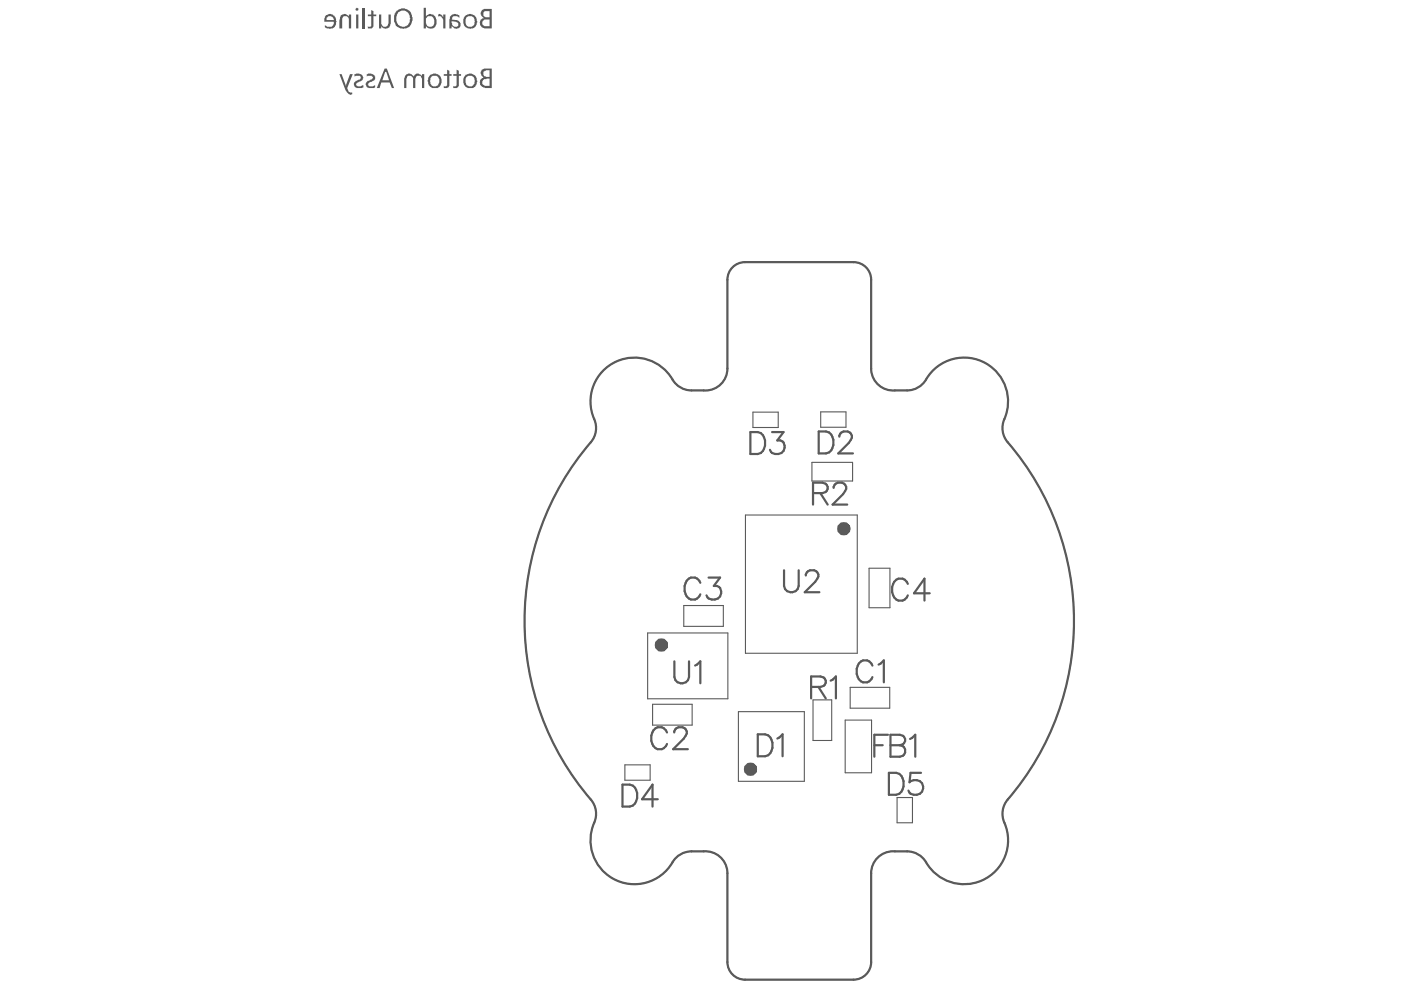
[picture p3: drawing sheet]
<svg xmlns="http://www.w3.org/2000/svg" width="297mm" height="210mm" viewBox="0 0 297 210" stroke-linecap="round" stroke-linejoin="round" font-family="sans-serif">
<path d="M154.2 59.3v18.8M158 55.6h23M184.7 59.3v18.8M146.6 82.8h2.6M189.7 82.8h2.6M146.6 180.5h2.6M154.2 185.1v18.9M184.7 185.1v18.9M189.7 180.5h2.6M158 207.7h23" fill="none" stroke="#5a5a5a" stroke-width=".47"/>
<g fill="#5a5a5a">
<path d="M92.9 3.1a.86 .86 0 0 1 1.1 .6v-.6h.4v2.9h-.4v-1.5a1.01 1.01 0 0 0-1-1.1l-.1 .1z"/>
<path d="M80.4 3.1h.4v1.6a.78 .78 0 0 0 .7 1 .78 .78 0 0 0 .9-.9v-1.7h.4v1.9a1.07 1.07 0 0 1-.6 1 1.07 1.07 0 0 1-1.2-.3l-.2-.1v.4h-.4z"/>
<path d="M78.7 2.1l.5 .3v.7h.6v.3h-.6v1.9a.72 .72 0 0 1-.3 .7 .72 .72 0 0 1-.8 0h-.1v-.4l.1 .1a.47 .47 0 0 0 .6-.6v-1.7h-.7v-.3h.7z"/>
<path d="M76.9 1.7h.5v4.3h-.5z"/>
<path d="M72.2 3.3a1.08 1.08 0 0 1 1.8 .2v-.4h.4v2.9h-.4v-1.9a.73 .73 0 0 0-.9-.7 .73 .73 0 0 0-.5 1v1.6h-.6v-1.7z"/>
<path d="M102.5 2.6l.2-.2h1.1v1.3h-.6a.71 .71 0 0 1-.7-.3 .71 .71 0 0 1 0-.8zM102.4 4.4l.3-.3h1.1v1.5h-.7a.77 .77 0 0 1-.7-.4 .77 .77 0 0 1 0-.8zM102.1 2.1v.1a.91 .91 0 0 0 .3 1.5l.2 .1-.2 .1a.88 .88 0 0 0-.6 1.1v.3l.6 .6 1.9 .1v-4.1h-1.7z"/>
<path d="M98.8 3.8a.99 .99 0 0 1 1.1-.4 .99 .99 0 0 1 .7 1l.1 .2h-.1a.98 .98 0 0 1-1.1 1.1 .98 .98 0 0 1-.8-1.3zM98.4 3.7a1.62 1.62 0 0 0 .1 1.7 1.62 1.62 0 0 0 1.6 .6 1.34 1.34 0 0 0 1-1.7 1.23 1.23 0 0 0-1.1-1.2 1.38 1.38 0 0 0-1.6 .6z"/>
<path d="M95.7 4.5l.9 .1a.57 .57 0 0 1 .6 .7 .57 .57 0 0 1-.9 .4l-.4-.4zM95.4 3.5l-.1 2.5h.4v-.4a1.38 1.38 0 0 0 1.7 .3 .98 .98 0 0 0 .2-1.1 .98 .98 0 0 0-.9-.5l-1-.2 .2-.1a.71 .71 0 0 1 .5-.6 .71 .71 0 0 1 .8 .3l.2 .1v-.5l-.2-.1a1.19 1.19 0 0 0-1.8 .3z"/>
<path d="M89.8 1.7v4.3h.5v-.4l.4 .3a1.27 1.27 0 0 0 1.9-1.2v-.1a1.36 1.36 0 0 0-1.8-1.5l-.5 .3v-1.7zM90.5 3.5a1.04 1.04 0 0 1 1.2 .1 1.04 1.04 0 0 1 .4 1.1 .89 .89 0 0 1-.9 1 .89 .89 0 0 1-.9-1v-.8z"/>
<path d="M84.4 2.6a1.51 1.51 0 0 1 2.5 .8 1.72 1.72 0 0 1-1.2 2.3h-.2a1.8 1.8 0 0 1-1.1-3zM83.9 2.5a2.92 2.92 0 0 0 .2 3.2l.8 .3a2.28 2.28 0 0 0 2.1-.6 2.27 2.27 0 0 0-.7-3.4 2.15 2.15 0 0 0-2.4 .5z"/>
<path d="M75.3 2a.35 .35 0 0 0 .7 0 .35 .35 0 0 0-.7 0zM75.5 3.1v2.9h.5v-2.9z"/>
<path d="M69.2 3.8a.84 .84 0 0 1 1-.3 .84 .84 0 0 1 .6 .8h-1.6zM69 3.3l-.2 .6v.7h2a.96 .96 0 0 1-.5 1.1 .96 .96 0 0 1-1.2-.3l-.2-.1v.5a2.51 2.51 0 0 0 1.9 .1 2.02 2.02 0 0 0 .3-2.1l-.2-.5h-.2a1.01 1.01 0 0 0-1.5-.1z"/>
</g>
<g fill="none" stroke="#5a5a5a" stroke-width=".47">
<path d="M158 55.6a3.7 3.7 0 0 0-3.8 3.7M181 55.6a3.7 3.7 0 0 1 3.7 3.7M154.2 78.1a4.7 4.7 0 0 1-5 4.7M184.7 78.1a4.7 4.7 0 0 0 5 4.7M146.6 82.8a4.7 4.7 0 0 1-4-2.3 9.4 9.4 0 0 0-12.6-3.5 9.4 9.4 0 0 0-3.8 12.5 4.6 4.6 0 0 1-.9 4.3 58.2 58.2 0 0 0 .4 76.2 4.6 4.6 0 0 1 .3 4.4 9.4 9.4 0 0 0 4.7 12.2 9.4 9.4 0 0 0 12.3-4.4 4.7 4.7 0 0 1 3.6-1.7M159.1 91.6h1.6a2.21 2.21 0 0 1 1.5 2.9 1.95 1.95 0 0 1-1.5 1.8h-1.6zM163.7 91.6h2.4l-1.3 1.8a1.36 1.36 0 0 1 1.5 .6 1.36 1.36 0 0 1-.2 1.6 1.68 1.68 0 0 1-2.9-.2M173.6 91.5h1.5a2.21 2.21 0 0 1 1.6 2.9 1.95 1.95 0 0 1-1.6 1.7h-1.5zM178 92.6a1.16 1.16 0 0 1 .8-1.1h.9a1.14 1.14 0 0 1 .7 1.8l-.5 .6-2.2 2.2h3.1M192.3 82.8a4.7 4.7 0 0 0 4-2.3 9.4 9.4 0 0 1 12.6-3.5 9.4 9.4 0 0 1 3.8 12.5 4.6 4.6 0 0 0 1 4.3 58.2 58.2 0 0 1-.4 76.2 4.6 4.6 0 0 0-.4 4.4 9.4 9.4 0 0 1-4.6 12.2 9.4 9.4 0 0 1-12.3-4.4 4.7 4.7 0 0 0-3.7-1.7M172.4 104.6h2l.6-.3a1.07 1.07 0 0 0 0-1.7l-.6-.3h-2v4.7M173.9 104.6l1.6 2.4"/>
<path d="M176.7 103.4a1.15 1.15 0 0 1 .9-1.1h.9a1.14 1.14 0 0 1 .7 1.8l-.5 .7-2.2 2.2h3.1M148.5 123.6a1.62 1.62 0 0 0-1.6-1.2 1.62 1.62 0 0 0-1.5 1.2 2.62 2.62 0 0 0 1.1 3.5 1.66 1.66 0 0 0 2-1.1M150.2 122.5h2.5l-1.4 1.7a1.44 1.44 0 0 1 1.6 1.4 1.44 1.44 0 0 1-1.3 1.5 1.36 1.36 0 0 1-1.8-.9M166.2 120.9v3.3a1.57 1.57 0 0 0 1.6 1.4 1.57 1.57 0 0 0 1.5-1.4v-3.3M170.8 122a1.15 1.15 0 0 1 .9-1.1h.9a1.14 1.14 0 0 1 .7 1.8l-.5 .6-2.2 2.3h3.1M192.5 123.8a1.62 1.62 0 0 0-1.6-1.2 1.62 1.62 0 0 0-1.5 1.2 2.62 2.62 0 0 0 1.1 3.5 1.66 1.66 0 0 0 2-1.1M197.1 125.8h-3.3l2.2-3.1v4.6M141.4 155.3a1.62 1.62 0 0 0-1.5-1.2 1.62 1.62 0 0 0-1.6 1.2 2.62 2.62 0 0 0 1.1 3.5 1.65 1.65 0 0 0 2-1.1M142.9 155.3a1.16 1.16 0 0 1 .9-1.1h.9a1.14 1.14 0 0 1 .7 1.8l-.5 .6-2.2 2.2h3.1M143 140.2v3.3a1.57 1.57 0 0 0 1.5 1.4 1.57 1.57 0 0 0 1.6-1.4v-3.3M147.4 141.1l1.1-.9v4.7M160.7 155.7h1.5a2.21 2.21 0 0 1 1.6 2.9 1.95 1.95 0 0 1-1.6 1.7h-1.5z"/>
<path d="M164.8 156.6l1.1-.9v4.6M172 145.6h2l.6-.2a1.07 1.07 0 0 0 0-1.7l-.6-.3h-2v4.7M173.5 145.6l1.6 2.5M176.1 144.3l1.1-.9v4.7M185 141.1a1.62 1.62 0 0 0-1.6-1.1 1.62 1.62 0 0 0-1.5 1.1 2.62 2.62 0 0 0 1.1 3.6 1.65 1.65 0 0 0 2-1.1M185.4 158h1.8M186.3 140.9l1.1-.9v4.7M188.3 155.8h-2.9v4.6M188.8 155.8h2l.7 .2a1.07 1.07 0 0 1 0 1.8l-.7 .2a1.22 1.22 0 0 1 1.1 1.2 1.22 1.22 0 0 1-1.1 1.2h-2zM188.8 158h2M192.9 156.7l1.2-.9v4.6M132 166.4h1.5a2.21 2.21 0 0 1 1.6 2.8 1.95 1.95 0 0 1-1.6 1.8h-1.5z"/>
<path d="M139.5 169.5h-3.4l2.2-3.1v4.6M188.5 163.9h1.5a2.21 2.21 0 0 1 1.6 2.8 1.95 1.95 0 0 1-1.6 1.8h-1.5zM195.3 163.9h-2.2l-.3 2a1.66 1.66 0 0 1 2.5-.1 1.66 1.66 0 0 1-.2 2.5 1.7 1.7 0 0 1-2.5-.7M149.2 180.5a4.7 4.7 0 0 1 5 4.6M189.7 180.5a4.7 4.7 0 0 0-5 4.6M154.2 204a3.7 3.7 0 0 0 3.8 3.7M184.7 204a3.7 3.7 0 0 1-3.7 3.7"/>
</g>
<g fill="none" stroke="#5a5a5a" stroke-width=".23">
<path d="M154.2 59.3v18.8M158 55.6h23M184.7 59.3v18.8M146.6 82.8h2.6M159.6 87.4h5.4v3.2h-5.4zM172.1 98h8.7v4h-8.7zM174 87.3h5.4v3.3h-5.4zM189.7 82.8h2.6M158 109.2h23.8v29.3h-23.8zM137.3 134.2h17v14h-17zM145 128.4h8.4v4.4h-8.4zM158 138.5h.1"/>
<path d="M184.3 120.5h4.4v8.4h-4.4zM138.4 149.3h8.3v4.4h-8.3zM156.6 150.9h13.9v14.8h-13.9zM172.4 148.4h3.9v8.6h-3.9zM179.2 152.7h5.6v11.1h-5.6zM180.3 145.7h8.3v4.5h-8.3zM132.5 162.2h5.3v3.2h-5.3zM190.2 169.1h3.3v5.3h-3.3zM146.6 180.5h2.6M154.2 185.1v18.9M184.7 185.1v18.9M189.7 180.5h2.6"/>
<path d="M158 207.7h23"/>
</g>
<g fill="#5a5a5a">
<path d="M96.8 14.8l.5 .2v.7h.5v.4h-.5v1.9a.89 .89 0 0 1-1.2 .7v-.5a.43 .43 0 0 0 .6 .1 .43 .43 0 0 0 .1-.6v-1.6h-.7v-.4h.7z"/>
<path d="M94.8 14.8l.5 .2v.7h.4v.4h-.4v1.9a.89 .89 0 0 1-1.2 .7v-.5a.43 .43 0 0 0 .6 .1 .43 .43 0 0 0 .1-.6v-1.6h-.7v-.4h.7z"/>
<path d="M85.9 16a1.08 1.08 0 0 1 1.8 .2l.1-.1a.85 .85 0 0 1 .8-.5 .85 .85 0 0 1 .8 .5l.1 .1v-.5h.4v3h-.4v-1.7a.84 .84 0 0 0-.6-.9 .77 .77 0 0 0-.8 .7v1.9h-.5v-1.7a.73 .73 0 0 0-.7-.9 .73 .73 0 0 0-.7 .8v1.8h-.5v-2z"/>
<path d="M77.8 15.7h.1a1.55 1.55 0 0 1 1.6 .5 1.03 1.03 0 0 1-1 1.2l-.4 .2-.1 .2 .1 .2a.48 .48 0 0 0 .7 .3l.7-.2v.5a1.94 1.94 0 0 1-1.9-.3 .89 .89 0 0 1 .9-1.3l.1-.1a.42 .42 0 0 0 .5-.4 .42 .42 0 0 0-.5-.4l-.8 .1z"/>
<path d="M75.2 15.7a1.3 1.3 0 0 1 1.6 .4l.2 .4a1.71 1.71 0 0 1-1.3 1v.1a.37 .37 0 0 0-.2 .5 .37 .37 0 0 0 .5 .2l1-.2v.5h-.1a1.23 1.23 0 0 1-1.9-.8 .61 .61 0 0 1 .6-.7l.1-.1a.81 .81 0 0 0 .9-.6l-.1-.1a.69 .69 0 0 0-1-.2l-.3 .1z"/>
<path d="M72 15.7h.4l1 2.5 .8-2.5h.6l-1.2 3 .3 .7 .3 .2h.5v.4a.97 .97 0 0 1-1.3-.7z"/>
<path d="M102.5 15.2l.6-.3h.7v1.4h-.6a.63 .63 0 0 1-.7-.5zM102.4 17l.2-.2 1.2-.1v1.5h-.7a.77 .77 0 0 1-.7-.4 .77 .77 0 0 1 0-.8zM102.1 14.8a1.03 1.03 0 0 0 .5 1.6 .81 .81 0 0 0-.8 .6 1.25 1.25 0 0 0 1.3 1.7h1.2v-4.2h-1.7z"/>
<path d="M98.8 16.4a.99 .99 0 0 1 1.1-.3 .99 .99 0 0 1 .7 .9l.1 .1-.1 .2a.98 .98 0 0 1-1.1 1 .98 .98 0 0 1-.8-1.3zM98.7 15.8a1.88 1.88 0 0 0 .2 2.8 1.41 1.41 0 0 0 2.2-.9 1.51 1.51 0 0 0-.4-1.7 1.51 1.51 0 0 0-1.8-.2z"/>
<path d="M91.5 16.2a1.14 1.14 0 0 1 1.7 .7 1.14 1.14 0 0 1-1.1 1.4 .98 .98 0 0 1-.9-1.4v-.4zM91 16.1l-.1 .2a1.54 1.54 0 0 0 1.2 2.4 1.27 1.27 0 0 0 1.4-1 1.51 1.51 0 0 0-.5-1.9 1.51 1.51 0 0 0-2 .3z"/>
<path d="M81.8 15l.7 2h-1.4zM81.5 14.5l-1.6 4.2h.6l.3-1.2h1.8l.5 1.2h.5l-1.6-4.2z"/>
</g>
<path d="M158 55.6a3.7 3.7 0 0 0-3.8 3.7M181 55.6a3.7 3.7 0 0 1 3.7 3.7M154.2 78.1a4.7 4.7 0 0 1-5 4.7M184.7 78.1a4.7 4.7 0 0 0 5 4.7M146.6 82.8a4.7 4.7 0 0 1-4-2.3 9.4 9.4 0 0 0-12.6-3.5 9.4 9.4 0 0 0-3.8 12.5 4.6 4.6 0 0 1-.9 4.3 58.2 58.2 0 0 0 .4 76.2 4.6 4.6 0 0 1 .3 4.4 9.4 9.4 0 0 0 4.7 12.2 9.4 9.4 0 0 0 12.3-4.4 4.7 4.7 0 0 1 3.6-1.7M192.3 82.8a4.7 4.7 0 0 0 4-2.3 9.4 9.4 0 0 1 12.6-3.5 9.4 9.4 0 0 1 3.8 12.5 4.6 4.6 0 0 0 1 4.3 58.2 58.2 0 0 1-.4 76.2 4.6 4.6 0 0 0-.4 4.4 9.4 9.4 0 0 1-4.6 12.2 9.4 9.4 0 0 1-12.3-4.4 4.7 4.7 0 0 0-3.7-1.7M149.2 180.5a4.7 4.7 0 0 1 5 4.6M189.7 180.5a4.7 4.7 0 0 0-5 4.6M154.2 204a3.7 3.7 0 0 0 3.8 3.7M184.7 204a3.7 3.7 0 0 1-3.7 3.7" fill="none" stroke="#5a5a5a" stroke-width=".23"/>
<g fill="none" stroke="#5a5a5a" stroke-width="2.3">
<circle cx="178.9" cy="112.1" r=".23"/>
<circle cx="140.2" cy="136.8" r=".23"/>
<circle cx="159.1" cy="163.1" r=".23"/>
</g>
</svg>
